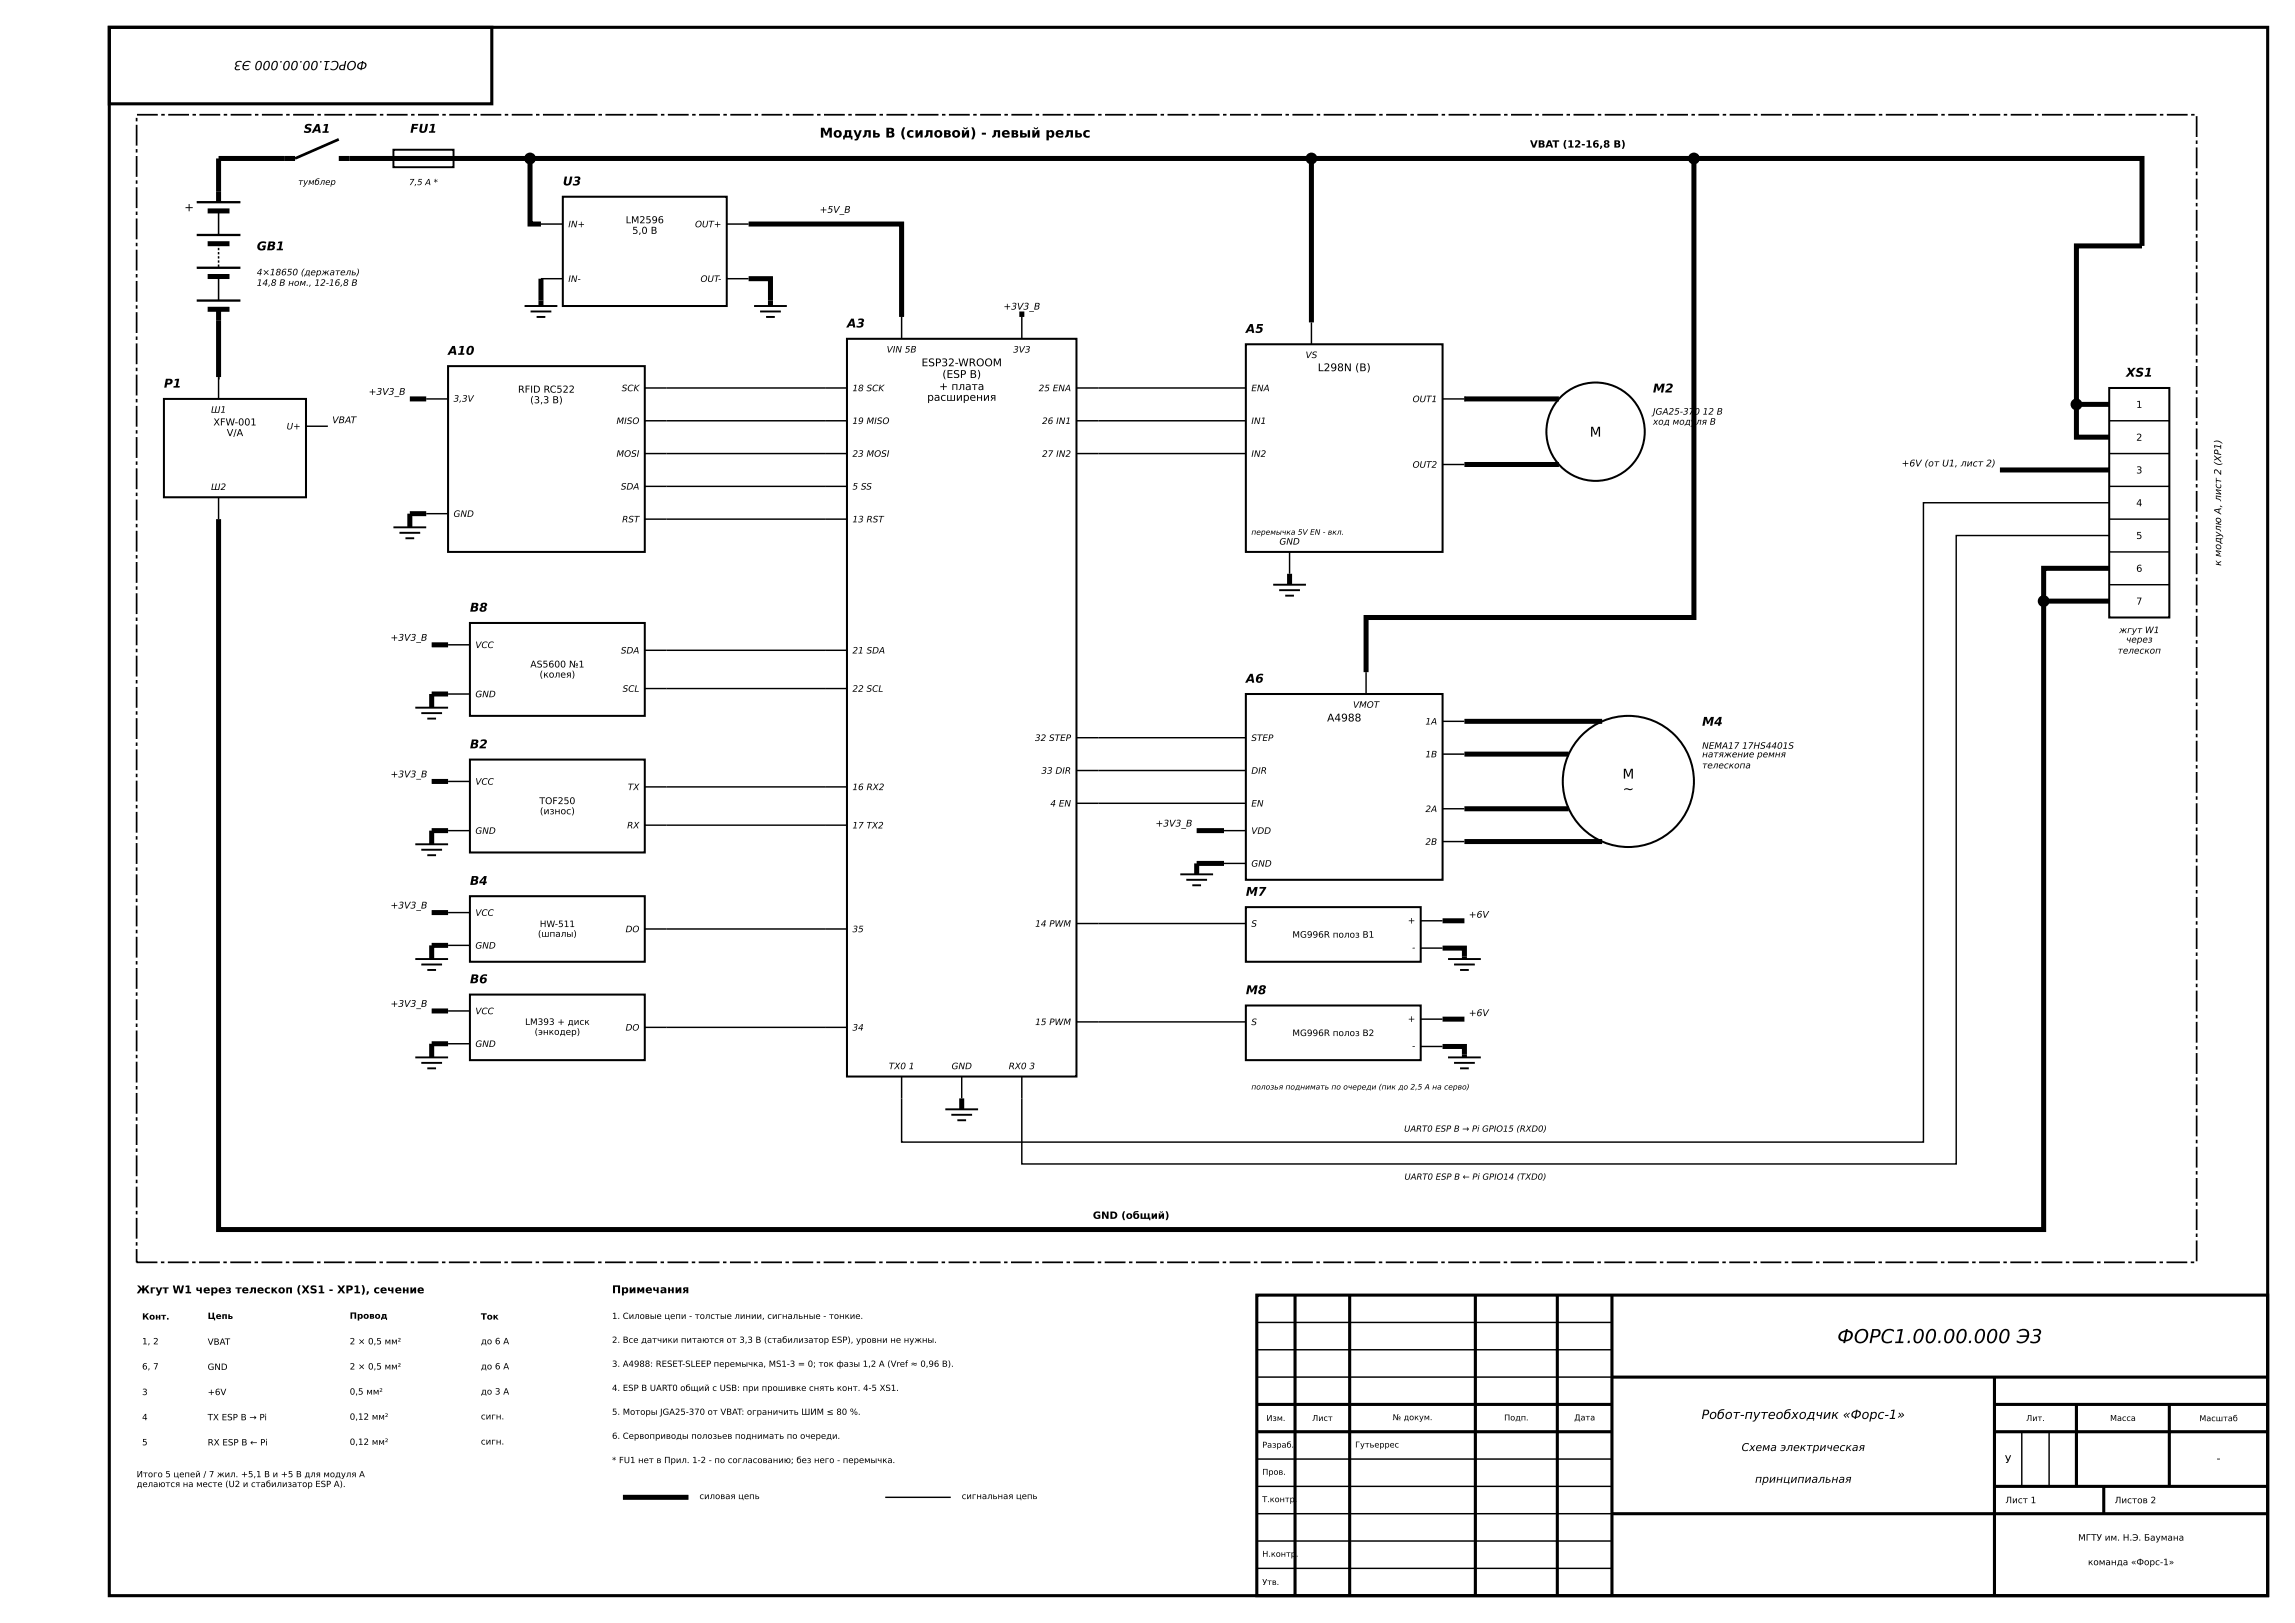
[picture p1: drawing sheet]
<svg xmlns="http://www.w3.org/2000/svg" width="420mm" height="297mm" viewBox="0 0 420 297" stroke-linecap="round" stroke-linejoin="round" font-family="sans-serif">
<defs><g id="words">
<text font-size="3.5" x="336.2" y="245.8">ФОРС1.00.00.000 Э3</text>
<g font-size="2.5">
<text x="150" y="25.2">Модуль B (силовой) - левый рельс</text>
<text x="290.9" y="79.9">M</text>
<text x="296.9" y="142.5">M</text>
<text x="297" y="145.2">~</text>
</g>
<g font-size="2.3">
<text x="67.2" y="11.2" transform="rotate(-180 67.2 11.2)">ФОРС1.00.00.000 Э3</text>
<text x="311.4" y="259.7">Робот-путеобходчик «Форс-1»</text>
</g>
<g font-size="2.2">
<text x="55.6" y="24.3">SA1</text>
<text x="75.1" y="24.3">FU1</text>
<text x="103" y="33.9">U3</text>
<text x="47" y="45.8">GB1</text>
<text x="155" y="59.9">A3</text>
<text x="82" y="64.9">A10</text>
<text x="228" y="60.9">A5</text>
<text x="30" y="70.9">P1</text>
<text x="302.5" y="71.8">M2</text>
<text x="389.1" y="68.9">XS1</text>
<text x="86" y="111.9">B8</text>
<text x="228" y="124.9">A6</text>
<text x="86" y="136.9">B2</text>
<text x="311.5" y="132.8">M4</text>
<text x="86" y="161.9">B4</text>
<text x="228" y="163.9">M7</text>
<text x="86" y="179.9">B6</text>
<text x="228" y="181.9">M8</text>
</g>
<text font-size="2.1" x="33.7" y="38.7">+</text>
<g font-size="2">
<text x="25" y="236.7">Жгут W1 через телескоп (XS1 - XP1), сечение</text>
<text x="112" y="236.7">Примечания</text>
<text x="318.7" y="265.5">Схема электрическая</text>
<text x="321.2" y="271.4">принципиальная</text>
</g>
<g font-size="1.9">
<text x="168.6" y="67">ESP32-WROOM</text>
<text x="171.9" y="71.4">+ плата</text>
<text x="172.5" y="69.2">(ESP B)</text>
<text x="241.2" y="67.9">L298N (B)</text>
<text x="169.7" y="73.4">расширения</text>
<text x="242.9" y="132">A4988</text>
<text x="366.9" y="267.7">У</text>
<text x="405.6" y="267.5">-</text>
</g>
<g font-size="1.8">
<text x="280" y="27">VBAT (12-16,8 В)</text>
<text x="114.5" y="40.9">LM2596</text>
<text x="115.7" y="42.8">5,0 В</text>
<text x="94.8" y="71.9">RFID RC522</text>
<text x="39.1" y="77.9">XFW-001</text>
<text x="97" y="73.8">(3,3 В)</text>
<text x="390.9" y="74.6">1</text>
<text x="41.5" y="79.8">V/A</text>
<text x="390.9" y="80.7">2</text>
<text x="390.9" y="86.6">3</text>
<text x="390.9" y="92.6">4</text>
<text x="390.9" y="98.6">5</text>
<text x="390.9" y="104.6">6</text>
<text x="406.5" y="103.6" transform="rotate(-90 406.5 103.6)">к модулю A, лист 2 (XP1)</text>
<text x="390.9" y="110.6">7</text>
<text x="200" y="223">GND (общий)</text>
</g>
<g font-size="1.7">
<text x="150" y="38.9">+5V_B</text>
<text x="183.6" y="56.7">+3V3_B</text>
<text x="60.8" y="77.4">VBAT</text>
<text x="67.5" y="72.3">+3V3_B</text>
<text x="348" y="85.4">+6V (от U1, лист 2)</text>
<text x="71.5" y="117.3">+3V3_B</text>
<text x="97" y="122.1">AS5600 №1</text>
<text x="98.7" y="124">(колея)</text>
<text x="71.5" y="142.3">+3V3_B</text>
<text x="98.7" y="147.1">TOF250</text>
<text x="98.8" y="149">(износ)</text>
<text x="211.5" y="151.3">+3V3_B</text>
<text x="71.5" y="166.3">+3V3_B</text>
<text x="268.8" y="167.9">+6V</text>
<text x="71.5" y="184.3">+3V3_B</text>
<text x="268.8" y="185.9">+6V</text>
</g>
<g font-size="1.6">
<text x="54.6" y="33.8">тумблер</text>
<text x="74.9" y="33.9">7,5 А *</text>
<text x="104" y="41.6">IN+</text>
<text x="127.2" y="41.6">OUT+</text>
<text x="47" y="50.4">4×18650 (держатель)</text>
<text x="47" y="52.3">14,8 В ном., 12-16,8 В</text>
<text x="104" y="51.6">IN-</text>
<text x="128.2" y="51.6">OUT-</text>
<text x="162.3" y="64.5">VIN 5В</text>
<text x="185.4" y="64.5">3V3</text>
<text x="238.9" y="65.5">VS</text>
<text x="113.8" y="71.6">SCK</text>
<text x="156" y="71.6">18 SCK</text>
<text x="190.1" y="71.6">25 ENA</text>
<text x="229" y="71.6">ENA</text>
<text x="38.6" y="75.5">Ш1</text>
<text x="83" y="73.5">3,3V</text>
<text x="112.8" y="77.6">MISO</text>
<text x="156" y="77.6">19 MISO</text>
<text x="190.7" y="77.6">26 IN1</text>
<text x="229" y="77.6">IN1</text>
<text x="258.5" y="73.6">OUT1</text>
<text x="302.5" y="75.9">JGA25-370 12 В</text>
<text x="302.5" y="77.7">ход модуля B</text>
<text x="52.5" y="78.6">U+</text>
<text x="112.8" y="83.6">MOSI</text>
<text x="156" y="83.6">23 MOSI</text>
<text x="190.7" y="83.6">27 IN2</text>
<text x="229" y="83.6">IN2</text>
<text x="38.6" y="89.7">Ш2</text>
<text x="113.6" y="89.6">SDA</text>
<text x="156" y="89.6">5 SS</text>
<text x="258.5" y="85.6">OUT2</text>
<text x="83" y="94.6">GND</text>
<text x="113.9" y="95.6">RST</text>
<text x="156" y="95.6">13 RST</text>
<text x="234.1" y="99.7">GND</text>
<text x="87" y="118.6">VCC</text>
<text x="113.6" y="119.6">SDA</text>
<text x="156" y="119.6">21 SDA</text>
<text x="387.6" y="119.6">телескоп</text>
<text x="387.8" y="115.9">жгут W1</text>
<text x="389.1" y="117.6">через</text>
<text x="87" y="127.6">GND</text>
<text x="113.9" y="126.6">SCL</text>
<text x="156" y="126.6">22 SCL</text>
<text x="247.6" y="129.5">VMOT</text>
<text x="189.4" y="135.6">32 STEP</text>
<text x="229" y="135.6">STEP</text>
<text x="260.9" y="132.6">1A</text>
<text x="311.5" y="137">NEMA17 17HS4401S</text>
<text x="87" y="143.6">VCC</text>
<text x="190.6" y="141.6">33 DIR</text>
<text x="229" y="141.6">DIR</text>
<text x="260.9" y="138.6">1B</text>
<text x="311.5" y="138.6">натяжение ремня</text>
<text x="311.5" y="140.6">телескопа</text>
<text x="114.9" y="144.6">TX</text>
<text x="156" y="144.6">16 RX2</text>
<text x="192.2" y="147.6">4 EN</text>
<text x="229" y="147.6">EN</text>
<text x="260.9" y="148.6">2A</text>
<text x="87" y="152.6">GND</text>
<text x="114.8" y="151.6">RX</text>
<text x="156" y="151.6">17 TX2</text>
<text x="229" y="152.6">VDD</text>
<text x="260.9" y="154.6">2B</text>
<text x="229" y="158.6">GND</text>
<text x="87" y="167.6">VCC</text>
<text x="87" y="173.6">GND</text>
<text x="98.4" y="171.4">(шпалы)</text>
<text x="98.8" y="169.6">HW-511</text>
<text x="114.5" y="170.6">DO</text>
<text x="156" y="170.6">35</text>
<text x="189.4" y="169.6">14 PWM</text>
<text x="229" y="169.6">S</text>
<text x="236.5" y="171.6">MG996R полоз B1</text>
<text x="257.6" y="169">+</text>
<text x="258.4" y="173.9">-</text>
<text x="87" y="185.6">VCC</text>
<text x="87" y="191.6">GND</text>
<text x="96.1" y="187.6">LM393 + диск</text>
<text x="97.8" y="189.4">(энкодер)</text>
<text x="114.5" y="188.6">DO</text>
<text x="156" y="188.6">34</text>
<text x="189.4" y="187.6">15 PWM</text>
<text x="229" y="187.6">S</text>
<text x="236.5" y="189.6">MG996R полоз B2</text>
<text x="257.6" y="187">+</text>
<text x="258.4" y="191.9">-</text>
<text x="162.7" y="195.7">TX0 1</text>
<text x="174.1" y="195.7">GND</text>
<text x="184.6" y="195.7">RX0 3</text>
<text x="257" y="207.1">UART0 ESP B → Pi GPIO15 (RXD0)</text>
<text x="257" y="215.9">UART0 ESP B ← Pi GPIO14 (TXD0)</text>
<text x="26" y="241.5">Конт.</text>
<text x="38" y="241.4">Цепь</text>
<text x="64" y="241.3">Провод</text>
<text x="88" y="241.5">Ток</text>
<text x="88" y="246">до 6 А</text>
<text x="112" y="241.4">1. Силовые цепи - толстые линии, сигнальные - тонкие.</text>
<text x="112" y="245.7">2. Все датчики питаются от 3,3 В (стабилизатор ESP), уровни не нужны.</text>
<text x="26" y="246">1, 2</text>
<text x="26" y="250.6">6, 7</text>
<text x="38" y="246.1">VBAT</text>
<text x="38" y="250.7">GND</text>
<text x="64" y="246">2 × 0,5 мм²</text>
<text x="64" y="250.6">2 × 0,5 мм²</text>
<text x="88" y="250.6">до 6 А</text>
<text x="112" y="250.1">3. A4988: RESET-SLEEP перемычка, MS1-3 = 0; ток фазы 1,2 А (Vref ≈ 0,96 В).</text>
<text x="26" y="255.3">3</text>
<text x="38" y="255.3">+6V</text>
<text x="64" y="255.2">0,5 мм²</text>
<text x="88" y="255.2">до 3 А</text>
<text x="112" y="254.5">4. ESP B UART0 общий с USB: при прошивке снять конт. 4-5 XS1.</text>
<text x="26" y="259.9">4</text>
<text x="38" y="259.9">TX ESP B → Pi</text>
<text x="64" y="259.8">0,12 мм²</text>
<text x="88" y="259.7">сигн.</text>
<text x="112" y="258.9">5. Моторы JGA25-370 от VBAT: ограничить ШИМ ≤ 80 %.</text>
<text x="112" y="263.3">6. Сервоприводы полозьев поднимать по очереди.</text>
<text x="26" y="264.5">5</text>
<text x="38" y="264.5">RX ESP B ← Pi</text>
<text x="64" y="264.4">0,12 мм²</text>
<text x="88" y="264.3">сигн.</text>
<text x="112" y="267.7">* FU1 нет в Прил. 1-2 - по согласованию; без него - перемычка.</text>
<text x="25" y="270.3">Итого 5 цепей / 7 жил. +5,1 В и +5 В для модуля A</text>
<text x="25" y="272.1">делаются на месте (U2 и стабилизатор ESP A).</text>
<text x="128" y="274.3">силовая цепь</text>
<text x="176" y="274.3">сигнальная цепь</text>
<text x="367" y="275.1">Лист 1</text>
<text x="387" y="275.1">Листов 2</text>
<text x="380.3" y="281.9">МГТУ им. Н.Э. Баумана</text>
<text x="382.1" y="286.4">команда «Форс-1»</text>
</g>
<g font-size="1.5">
<text x="231.8" y="260">Изм.</text>
<text x="240.1" y="260">Лист</text>
<text x="254.9" y="259.9">№ докум.</text>
<text x="275.3" y="259.9">Подп.</text>
<text x="288.1" y="259.9">Дата</text>
<text x="370.8" y="260">Лит.</text>
<text x="386.1" y="260">Масса</text>
<text x="402.5" y="260.1">Масштаб</text>
<text x="231" y="264.9">Разраб.</text>
<text x="231" y="269.9">Пров.</text>
<text x="248" y="264.9">Гутьеррес</text>
<text x="231" y="274.9">Т.контр.</text>
<text x="231" y="284.9">Н.контр</text>
<text x="237.1" y="284.9">.</text>
<text x="231" y="290">Утв.</text>
</g>
<g font-size="1.4">
<text x="229" y="97.9">перемычка 5V EN - вкл.</text>
<text x="229" y="199.4">полозья поднимать по очереди (пик до 2,5 А на серво)</text>
</g>
</g></defs>
<g fill="none" stroke="#000" stroke-width=".56">
<path d="M20 5h395v287h-395zM20 5h70v14h-70zM230 237h185v55h-185zM237 237v55M247 237v55M270 237v55M285 237v55M295 237v55M230 257h65M295 252h120M365 257h50M365 252v40"/>
<path d="M380 257v15M397 257v15M230 262h65M295 277h120M365 262h50M365 272h50M385 272v5"/>
</g>
<path d="M25 21h377v210h-377z" fill="none" stroke="#000" stroke-width=".32" stroke-dasharray="3.8 .6 .6 .6" stroke-linecap="butt"/>
<g fill="none" stroke="#000" stroke-width=".26">
<path d="M99 41h4M99 51h4M133 41h4M133 51h4M165 58v4M187 58v4M240 59v4M40 69v4M56 78h4M78 73h4M118 71h37M118 77h37"/>
<path d="M197 71h31M197 77h31M264 73h4M386 77h11M40 91v4M78 94h4M118 83h37M118 89h37M118 95h37M197 83h31M264 85h4M386 92h-34v117h-187v-12"/>
<path d="M386 98h-28v115h-171v-16M386 83h11M386 89h11M386 95h11M82 118h4M118 119h37M236 101v4M386 101h11M386 107h11M82 127h4M118 126h37M197 135h31"/>
<path d="M250 123v4M264 132h4M264 138h4M82 143h4M82 152h4M118 144h37M118 151h37M197 141h31M197 147h31M224 152h4M224 158h4M264 148h4"/>
<path d="M264 154h4M82 167h4M82 173h4M118 170h37M197 169h31M260 168.5h4M260 173.5h4M82 185h4M82 191h4M118 188h37M176 197v4M197 187h31"/>
<path d="M260 186.5h4M260 191.5h4M230 252h65M230 247h65M230 242h65M162 274h12M230 277h65M230 272h65M230 267h65M370 262v10M375 262v10M230 287h65"/>
<path d="M230 282h65"/>
</g>
<g fill="none" stroke="#000" stroke-width=".92" stroke-linecap="butt">
<path d="M38 38.6h4M54 29h-14v8M62 29h330v16h-12v29h6M97 29v12h2M240 29v30M310 29v84h-60v10M38 44.6h4M38 50.6h4M38 56.6h4M40 56.6v12.4M99 51v5M137 51h4v5"/>
<path d="M137 41h28v17M187 57v1M75 73h3M268 73h17.3M380 74v6h6M40 95v130h334v-121h12M78 94h-3v2.5M268 85h17.3M366 86h20M79 118h3M236 105v2M374 110h12"/>
<path d="M82 127h-3v2.5M268 132h25.2M268 138h19.1M79 143h3M82 152h-3v2.5M219 152h5M224 158h-5v2M268 148h19.1M268 154h25.2M79 167h3M82 173h-3v2.5M264 173.5h4v2"/>
<path d="M264 168.5h4M79 185h3M82 191h-3v2.5M264 191.5h4v2M264 186.5h4M176 201v2M114 274h12"/>
</g>
<path d="M36 37h8M36 43h8M36 49h8M36 55h8" fill="none" stroke="#000" stroke-width=".42"/>
<path d="M40 38.6v4.4M40 50.6v4.4" fill="none" stroke="#000" stroke-width=".28"/>
<path d="M40 44.6v4.4" fill="none" stroke="#000" stroke-width=".28" stroke-dasharray=".4 .3" stroke-linecap="butt"/>
<path d="M62 25.5l-8 3.5" fill="none" stroke="#000" stroke-width=".49"/>
<g fill="none" stroke="#000" stroke-width=".35">
<path d="M72 27.4h11v3.2h-11zM96 56h6M97.1 57h3.8M98.2 58h1.6M138 56h6M139.1 57h3.8M140.2 58h1.6M72 96.5h6M73.1 97.5h3.8M74.2 98.5h1.6M233 107h6M234.1 108h3.8"/>
<path d="M235.2 109h1.6M76 129.5h6M77.1 130.5h3.8M78.2 131.5h1.6M76 154.5h6M77.1 155.5h3.8M78.2 156.5h1.6M216 160h6M76 175.5h6M77.1 176.5h3.8M78.2 177.5h1.6M217.1 161h3.8"/>
<path d="M218.2 162h1.6M265 175.5h6M266.1 176.5h3.8M267.2 177.5h1.6M76 193.5h6M77.1 194.5h3.8M78.2 195.5h1.6M265 193.5h6M266.1 194.5h3.8M267.2 195.5h1.6M173 203h6M174.1 204h3.8"/>
<path d="M175.2 205h1.6"/>
</g>
<g fill="none" stroke="#000" stroke-width=".37">
<path d="M103 36h30v20h-30zM30 73h26v18h-26zM82 67h36v34h-36zM155 62h42v135h-42zM228 63h36v38h-36zM386 71h11v42h-11zM86 114h32v17h-32zM86 139h32v17h-32zM228 127h36v34h-36zM86 164h32v12h-32zM228 166h32v10h-32zM86 182h32v12h-32z"/>
<path d="M228 184h32v10h-32z"/>
<circle cx="292" cy="79" r="9"/>
<circle cx="298" cy="143" r="12"/>
</g>
<g fill="#000" stroke="#000" stroke-width=".35">
<circle cx="97" cy="29" r=".9"/>
<circle cx="240" cy="29" r=".9"/>
<circle cx="310" cy="29" r=".9"/>
<circle cx="380" cy="74" r=".9"/>
<circle cx="374" cy="110" r=".9"/>
</g>
<use href="#words"/>
</svg>
